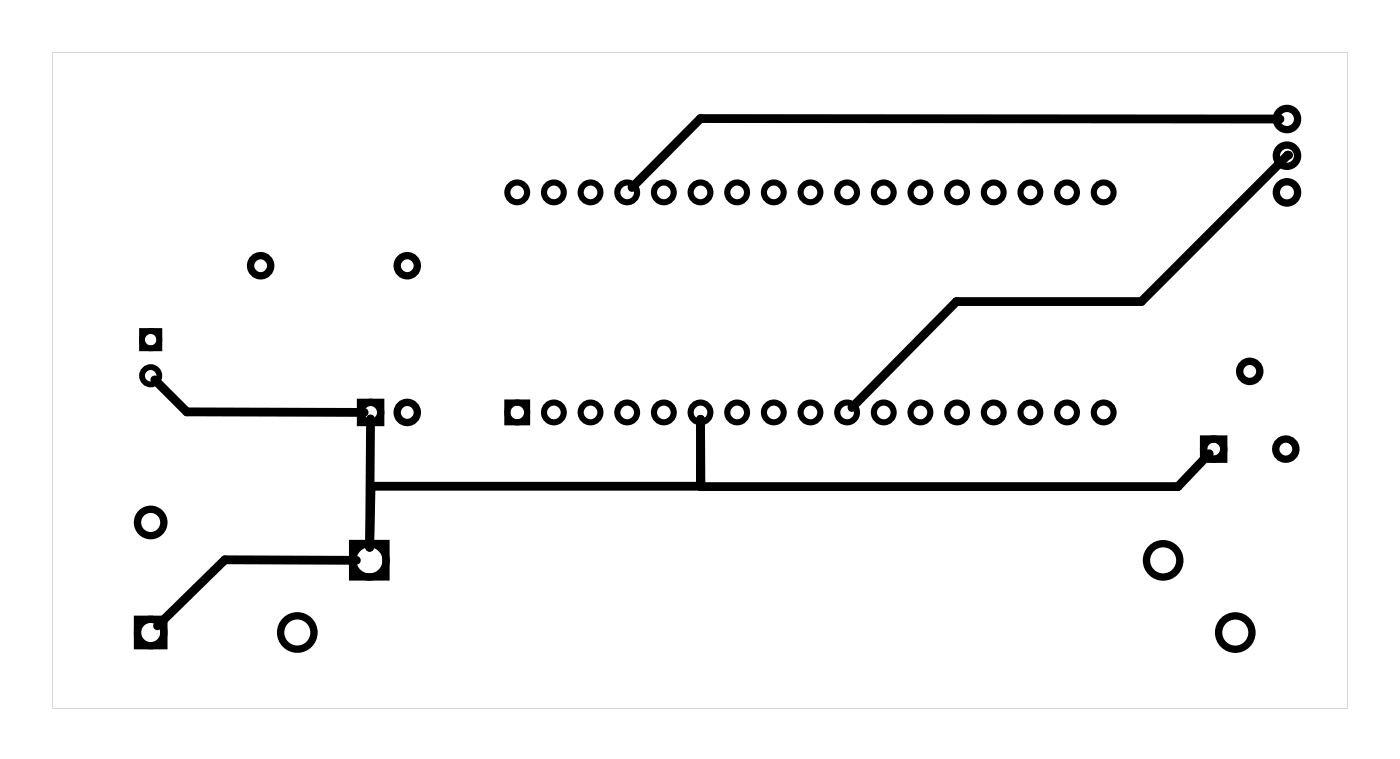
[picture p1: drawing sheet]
<svg xmlns="http://www.w3.org/2000/svg" width="97mm" height="53mm" viewBox="0 0 97 53" stroke-linecap="round" stroke-linejoin="round" font-family="sans-serif">
<g fill="#000">
<path d="M3.6 3.6h89.8v45.4h-89.8zM3.6 3.6v45.4h89.8v-45.4z"/>
<circle cx="89.2" cy="10.7" r=".3"/>
</g>
<path d="M88.7 8.2h-40.2l-4.7 4.8M89.2 10.7l-10.1 10.2h-12.8l-7.3 7.3M10.7 26.3l2.2 2.2 12.3 .1M24.7 38.8h-9.1l-4.7 4.5M25.7 29l-.1 8.9 .1-4.2h55.9l2.2-2.3M48.6 33.7l-.1-4.7v4.7" fill="none" stroke="#000" stroke-width=".61"/>
<g fill="none" stroke="#000" stroke-width=".51">
<path d="M24.4 37.6h2.3v2.4h-2.3zM25 27.9h1.4v1.4h-1.4zM83.4 30.4h1.4v1.4h-1.4zM9.5 42.9h1.9v1.8h-1.9z"/>
<circle cx="18.1" cy="18.4" r=".7"/>
<circle cx="28.2" cy="18.4" r=".7"/>
<circle cx="89.2" cy="8.2" r=".74"/>
<circle cx="89.2" cy="13.3" r=".74"/>
<circle cx="89.2" cy="10.8" r=".74"/>
<circle cx="10.4" cy="36.2" r=".91"/>
<circle cx="25.6" cy="38.8" r="1.16"/>
<circle cx="25.7" cy="28.6" r=".7"/>
<circle cx="28.2" cy="28.6" r=".7"/>
<circle cx="80.6" cy="38.8" r="1.16"/>
<circle cx="84.1" cy="31.1" r=".7"/>
<circle cx="86.6" cy="25.7" r=".7"/>
<circle cx="89.1" cy="31.1" r=".7"/>
<circle cx="10.4" cy="43.8" r=".91"/>
<circle cx="20.6" cy="43.8" r="1.16"/>
<circle cx="85.6" cy="43.8" r="1.16"/>
</g>
<g fill="none" stroke="#000" stroke-width=".42">
<path d="M35.2 27.9h1.3v1.3h-1.3z"/>
<circle cx="35.8" cy="13.3" r=".68"/>
<circle cx="38.4" cy="13.3" r=".68"/>
<circle cx="40.9" cy="13.3" r=".68"/>
<circle cx="43.5" cy="13.3" r=".68"/>
<circle cx="46" cy="13.3" r=".68"/>
<circle cx="48.5" cy="13.3" r=".68"/>
<circle cx="51.1" cy="13.3" r=".68"/>
<circle cx="53.6" cy="13.3" r=".68"/>
<circle cx="56.2" cy="13.3" r=".68"/>
<circle cx="58.7" cy="13.3" r=".68"/>
<circle cx="61.2" cy="13.3" r=".68"/>
<circle cx="63.8" cy="13.3" r=".68"/>
<circle cx="66.3" cy="13.3" r=".68"/>
<circle cx="68.9" cy="13.3" r=".68"/>
<circle cx="71.4" cy="13.3" r=".68"/>
<circle cx="73.9" cy="13.3" r=".68"/>
<circle cx="76.5" cy="13.3" r=".68"/>
<circle cx="35.8" cy="28.6" r=".68"/>
<circle cx="38.4" cy="28.6" r=".68"/>
<circle cx="40.9" cy="28.6" r=".68"/>
<circle cx="43.5" cy="28.6" r=".68"/>
<circle cx="46" cy="28.6" r=".68"/>
<circle cx="48.5" cy="28.6" r=".68"/>
<circle cx="51.1" cy="28.6" r=".68"/>
<circle cx="53.6" cy="28.6" r=".68"/>
<circle cx="56.2" cy="28.6" r=".68"/>
<circle cx="58.7" cy="28.6" r=".68"/>
<circle cx="61.2" cy="28.6" r=".68"/>
<circle cx="63.8" cy="28.6" r=".68"/>
<circle cx="66.3" cy="28.6" r=".68"/>
<circle cx="68.9" cy="28.6" r=".68"/>
<circle cx="71.4" cy="28.6" r=".68"/>
<circle cx="73.9" cy="28.6" r=".68"/>
<circle cx="76.5" cy="28.6" r=".68"/>
</g>
<g fill="none" stroke="#000" stroke-width=".4">
<path d="M9.8 22.9h1.2v1.2h-1.2z"/>
<circle cx="10.4" cy="26" r=".6"/>
<circle cx="10.4" cy="23.5" r=".6"/>
</g>
</svg>
